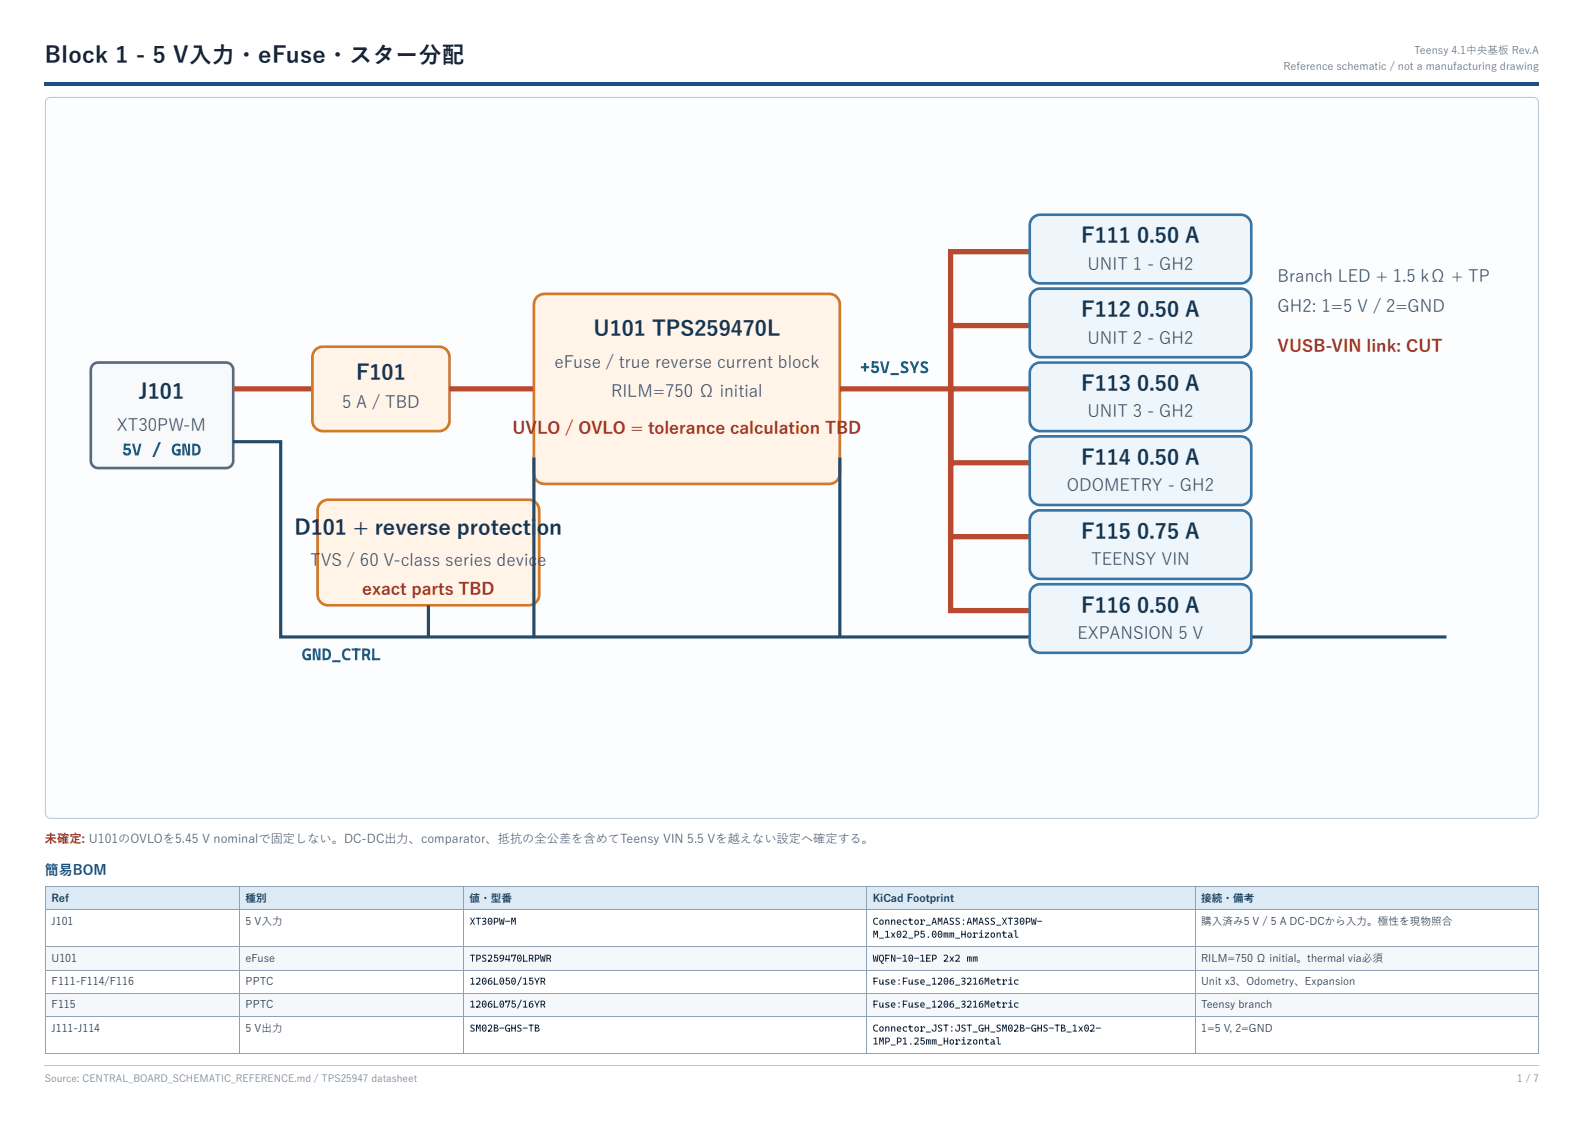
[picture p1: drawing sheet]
<svg xmlns="http://www.w3.org/2000/svg" width="420mm" height="297mm" viewBox="0 0 420 297" stroke-linecap="round" stroke-linejoin="round" font-family="sans-serif">
<defs><g id="words">
<text font-size="6" fill="#172033" x="11.9" y="16.7">Block 1 - 5 V入力 ・eFuse・スター分配</text>
<g font-size="5.6" fill="#153650">
<text x="286.7" y="64.4">F111</text>
<text x="301.4" y="64.4">0.50 A</text>
<text x="157.3" y="89.1">U101 TPS259470L</text>
<text x="286.7" y="84">F112</text>
<text x="301.4" y="84">0.50 A</text>
<text x="94.4" y="100.8">F101</text>
<text x="36.8" y="105.8">J101</text>
<text x="286.7" y="103.6">F113</text>
<text x="301.4" y="103.6">0.50 A</text>
<text x="286.7" y="123.2">F114</text>
<text x="301.4" y="123.2">0.50 A</text>
<text x="78.1" y="141.6">D1</text>
<text x="85.6" y="141.6">01 + reverse protecti</text>
<text x="142.3" y="141.6">on</text>
<text x="286.7" y="142.8">F115</text>
<text x="301.4" y="142.8">0.75 A</text>
<text x="286.7" y="162.3">F116</text>
<text x="301.4" y="162.3">0.50 A</text>
</g>
<g font-size="4.5" fill="#334b5f">
<text x="288.3" y="71.4">UNIT 1 - GH2</text>
<text x="338.7" y="74.8">Branch LED + 1.5 kΩ + TP</text>
<text x="338.7" y="82.6">GH2: 1=5 V / 2=GND</text>
<text x="288.3" y="91">UNIT 2 - GH2</text>
<text x="147" y="97.4">eFuse / true reverse current block</text>
<text x="162" y="105.3">RILM=750 Ω initial</text>
<text x="90.7" y="108.1">5 A / TBD</text>
<text x="288.3" y="110.6">UNIT 3 - GH2</text>
<text x="31" y="114.2">XT30PW-M</text>
<text x="282.8" y="130.2">ODOMETRY - GH2</text>
<text x="289.3" y="149.7">TEENSY VIN</text>
<text x="82.2" y="150">T</text>
<text x="85" y="150">VS / 60 V-class series devic</text>
<text x="142.4" y="150">e</text>
<text x="285.6" y="169.3">EXPANSION 5 V</text>
</g>
<g font-size="4.5" fill="#9b3328">
<text x="338.7" y="93.3">VUSB-VIN link: CUT</text>
<text x="135.9" y="115.1">UV</text>
<text x="142.4" y="115.1">LO / OVLO = tolerance calculation TBD</text>
<text x="96" y="157.6">exact parts TBD</text>
</g>
<g font-size="4.5" fill="#185e79">
<text x="228" y="98.8">+5V_SYS</text>
<text x="32.3" y="120.7">5V / GND</text>
<text x="80" y="174.9">GND_CTRL</text>
</g>
<text font-size="3.7" fill="#194f83" x="11.9" y="231.8">簡易BOM</text>
<text font-size="3.2" fill="#8b2c20" x="11.9" y="223.3">未確定: U101のOVLOを5.45 V nominalで固定しない。DC-DC出力 、comparator、抵抗の全公差を含めてTeensy VIN 5.5 Vを越えない設定へ確定する。</text>
<g font-size="2.8" fill="#536274">
<text x="374.9" y="14.3">Teensy 4.1中央基板 Rev.A</text>
<text x="340.3" y="18.5">Reference schematic / not a manufacturing drawing</text>
</g>
<g font-size="2.8" fill="#183b5b">
<text x="13.7" y="238.9">Ref</text>
<text x="65.1" y="238.9">種別</text>
<text x="124.5" y="238.9">値・型番</text>
<text x="231.4" y="238.9">KiCad Footprint</text>
<text x="318.4" y="238.9">接続・備考</text>
</g>
<g font-size="2.8" fill="#172033">
<text x="13.7" y="245">J101</text>
<text x="65.1" y="245">5 V入力</text>
<text x="318.4" y="245">購入済み5 V / 5 A DC-DCから入力 。極性を現物照合</text>
<text x="13.7" y="254.8">U101</text>
<text x="65.1" y="254.8">eFuse</text>
<text x="318.4" y="254.8">RILM=750 Ω initial。thermal via必須</text>
<text x="13.7" y="260.9">F111-F114/F116</text>
<text x="65.1" y="260.9">PPTC</text>
<text x="318.4" y="260.9">Unit x3、Odometry、Expansion</text>
<text x="13.7" y="267">F115</text>
<text x="65.1" y="267">PPTC</text>
<text x="318.4" y="267">Teensy branch</text>
<text x="13.7" y="273.3">J111-J114</text>
<text x="65.1" y="273.3">5 V出力</text>
<text x="318.4" y="273.3">1=5 V, 2=GND</text>
</g>
<g font-size="2.7" fill="#172033">
<text x="124.5" y="245">XT30PW-M</text>
<text x="231.4" y="245">Connector_AMASS:AMASS_XT30PW-</text>
<text x="231.4" y="248.4">M_1x02_P5.00mm_Horizontal</text>
<text x="124.5" y="254.8">TPS259470LRPWR</text>
<text x="231.4" y="254.8">WQFN-10-1EP 2x2 mm</text>
<text x="124.5" y="260.9">1206L050/15YR</text>
<text x="231.4" y="260.9">Fuse:Fuse_1206_3216Metric</text>
<text x="124.5" y="267">1206L075/16YR</text>
<text x="231.4" y="267">Fuse:Fuse_1206_3216Metric</text>
<text x="124.5" y="273.3">SM02B-GHS-TB</text>
<text x="231.4" y="273.3">Connector_JST:JST_GH_SM02B-GHS-TB_1x02-</text>
<text x="231.4" y="276.8">1MP_P1.25mm_Horizontal</text>
</g>
<g font-size="2.6" fill="#68788a">
<text x="11.9" y="286.8">Source: CENTRAL_BOARD_SCHEMATIC_REFERENCE.md / TPS25947 datasheet</text>
<text x="402.3" y="286.8">1 / 7</text>
</g>
</g></defs>
<path d="M11.9 21.7h396.1v1.1h-396.1z" fill="#194f83"/>
<path d="M12.4 26.2l1-.4 393.6 .1 .6 .4 .3 .9-.1 188.8-.5 .5-.8 .3-393.6-.1-.6-.4-.3-.8v-188.3z" fill="#fbfdff"/>
<path d="M12.4 26.2l1-.4 393.6 .1 .6 .4 .3 .9-.1 188.8-.5 .5-.8 .3-393.6-.1-.6-.4-.3-.8v-188.3z" fill="none" stroke="#b8c5d3" stroke-width=".27"/>
<path d="M24.6 96.6l.7-.4 .7-.1h33.9a1.96 1.96 0 0 1 1.9 1.9v24.1a1.96 1.96 0 0 1-1.9 1.9h-33.9a1.96 1.96 0 0 1-1.9-1.9v-24.1l.1-.7z" fill="#f7f9fb"/>
<path d="M24.6 96.6l.7-.4 .7-.1h33.9a1.96 1.96 0 0 1 1.9 1.9v24.1a1.96 1.96 0 0 1-1.9 1.9h-33.9a1.96 1.96 0 0 1-1.9-1.9v-24.1l.1-.7z" fill="none" stroke="#566b7d" stroke-width=".7" stroke-linecap="butt"/>
<path d="M61.8 103h21" fill="none" stroke="#b94a2f" stroke-width="1.4" stroke-linecap="butt"/>
<path d="M83.6 92.7l.9-.6 1.1-.2h30.8a2.8 2.8 0 0 1 2.8 2.8v16.7a2.8 2.8 0 0 1-2.8 2.8h-30.8a2.8 2.8 0 0 1-2.8-2.8v-16.9l.3-1.1z" fill="#fff4e7"/>
<path d="M83.6 92.7l.9-.6 1.1-.2h30.8a2.8 2.8 0 0 1 2.8 2.8v16.7a2.8 2.8 0 0 1-2.8 2.8h-30.8a2.8 2.8 0 0 1-2.8-2.8v-16.9l.3-1.1z" fill="none" stroke="#d27b24" stroke-width=".7" stroke-linecap="butt"/>
<path d="M119.2 103h22.3" fill="none" stroke="#b94a2f" stroke-width="1.4" stroke-linecap="butt"/>
<path d="M142.4 78.7l.9-.6 1-.2h75.6a2.8 2.8 0 0 1 2.8 2.8v44.7a2.8 2.8 0 0 1-2.8 2.8h-75.6a2.8 2.8 0 0 1-2.8-2.8v-44.7l.3-1.1z" fill="#fff4e7"/>
<path d="M142.4 78.7l.9-.6 1-.2h75.6a2.8 2.8 0 0 1 2.8 2.8v44.7a2.8 2.8 0 0 1-2.8 2.8h-75.6a2.8 2.8 0 0 1-2.8-2.8v-44.7l.3-1.1z" fill="none" stroke="#d27b24" stroke-width=".7" stroke-linecap="butt"/>
<path d="M222.7 103h29.3" fill="none" stroke="#b94a2f" stroke-width="1.4" stroke-linecap="butt"/>
<path d="M85 133.2l.9-.6 1.1-.2h53.1a2.8 2.8 0 0 1 2.8 2.8v22.4a2.8 2.8 0 0 1-2.8 2.8h-53.1a2.8 2.8 0 0 1-2.8-2.8v-22.6l.3-1z" fill="#fff4e7"/>
<path d="M85 133.2l.9-.6 1.1-.2h53.1a2.8 2.8 0 0 1 2.8 2.8v22.4a2.8 2.8 0 0 1-2.8 2.8h-53.1a2.8 2.8 0 0 1-2.8-2.8v-22.6l.3-1z" fill="none" stroke="#d27b24" stroke-width=".7" stroke-linecap="butt"/>
<path d="M61.8 117h12.6v51.8h309.1M141.5 121.2v47.6M222.7 121.2v47.6M113.6 160.4v8.4" fill="none" stroke="#254b68" stroke-width=".84" stroke-linecap="butt"/>
<path d="M273 66.7h-21v36.3M273 86.3h-21v16.7M252 103v19.6h21M252 103v39.2h21M252 103v58.8h21M252 103h21" fill="none" stroke="#b94a2f" stroke-width="1.4" stroke-linecap="butt"/>
<path d="M273.8 57.7l.9-.6 1.1-.2h53.1a2.8 2.8 0 0 1 2.8 2.8v12.6a2.8 2.8 0 0 1-2.8 2.8h-53.1a2.8 2.8 0 0 1-2.8-2.8v-12.8l.3-1z" fill="#eef6fb"/>
<path d="M273.8 57.7l.9-.6 1.1-.2h53.1a2.8 2.8 0 0 1 2.8 2.8v12.6a2.8 2.8 0 0 1-2.8 2.8h-53.1a2.8 2.8 0 0 1-2.8-2.8v-12.8l.3-1z" fill="none" stroke="#3976a8" stroke-width=".7" stroke-linecap="butt"/>
<path d="M273.8 77.3l.9-.6 1.1-.2h53.1a2.8 2.8 0 0 1 2.8 2.8v12.6a2.8 2.8 0 0 1-2.8 2.8h-53.1a2.8 2.8 0 0 1-2.8-2.8v-12.8l.3-1.1z" fill="#eef6fb"/>
<path d="M273.8 77.3l.9-.6 1.1-.2h53.1a2.8 2.8 0 0 1 2.8 2.8v12.6a2.8 2.8 0 0 1-2.8 2.8h-53.1a2.8 2.8 0 0 1-2.8-2.8v-12.8l.3-1.1z" fill="none" stroke="#3976a8" stroke-width=".7" stroke-linecap="butt"/>
<path d="M273.8 96.9l.9-.6 1.1-.2h53.1a2.8 2.8 0 0 1 2.8 2.7v12.6a2.8 2.8 0 0 1-2.8 2.8h-53.1a2.8 2.8 0 0 1-2.8-2.8v-12.7l.3-1.1z" fill="#eef6fb"/>
<path d="M273.8 96.9l.9-.6 1.1-.2h53.1a2.8 2.8 0 0 1 2.8 2.7v12.6a2.8 2.8 0 0 1-2.8 2.8h-53.1a2.8 2.8 0 0 1-2.8-2.8v-12.7l.3-1.1z" fill="none" stroke="#3976a8" stroke-width=".7" stroke-linecap="butt"/>
<path d="M273.8 116.4l.9-.6 1.1-.2h53.1a2.8 2.8 0 0 1 2.8 2.8v12.6a2.8 2.8 0 0 1-2.8 2.8h-53.1a2.8 2.8 0 0 1-2.8-2.8v-12.8l.3-1z" fill="#eef6fb"/>
<path d="M273.8 116.4l.9-.6 1.1-.2h53.1a2.8 2.8 0 0 1 2.8 2.8v12.6a2.8 2.8 0 0 1-2.8 2.8h-53.1a2.8 2.8 0 0 1-2.8-2.8v-12.8l.3-1z" fill="none" stroke="#3976a8" stroke-width=".7" stroke-linecap="butt"/>
<path d="M273.8 136l.9-.6 1.1-.2h53.1a2.8 2.8 0 0 1 2.8 2.8v12.6a2.8 2.8 0 0 1-2.8 2.8h-53.1a2.8 2.8 0 0 1-2.8-2.8v-12.8l.3-1z" fill="#eef6fb"/>
<path d="M273.8 136l.9-.6 1.1-.2h53.1a2.8 2.8 0 0 1 2.8 2.8v12.6a2.8 2.8 0 0 1-2.8 2.8h-53.1a2.8 2.8 0 0 1-2.8-2.8v-12.8l.3-1z" fill="none" stroke="#3976a8" stroke-width=".7" stroke-linecap="butt"/>
<path d="M273.8 155.6l.9-.6 1.1-.2h53.1a2.8 2.8 0 0 1 2.8 2.8v12.6a2.8 2.8 0 0 1-2.8 2.8h-53.1a2.8 2.8 0 0 1-2.8-2.8v-12.8l.3-1.1z" fill="#eef6fb"/>
<path d="M273.8 155.6l.9-.6 1.1-.2h53.1a2.8 2.8 0 0 1 2.8 2.8v12.6a2.8 2.8 0 0 1-2.8 2.8h-53.1a2.8 2.8 0 0 1-2.8-2.8v-12.8l.3-1.1z" fill="none" stroke="#3976a8" stroke-width=".7" stroke-linecap="butt"/>
<g fill="#dceaf6">
<path d="M12.2 234.9h51.3v6.1h-51.3z"/>
<path d="M63.5 234.9h59.3v6.1h-59.3z"/>
<path d="M122.8 234.9h106.9v6.1h-106.9z"/>
<path d="M229.7 234.9h87v6.1h-87z"/>
<path d="M316.7 234.9h91.3v6.1h-91.3z"/>
</g>
<g fill="#f5f8fb">
<path d="M12.2 250.8h51.3v6.1h-51.3z"/>
<path d="M63.5 250.8h59.3v6.1h-59.3z"/>
<path d="M122.8 250.8h106.9v6.1h-106.9z"/>
<path d="M229.7 250.8h87v6.1h-87z"/>
<path d="M316.7 250.8h91.3v6.1h-91.3z"/>
<path d="M12.2 263h51.3v6.3h-51.3z"/>
<path d="M63.5 263h59.3v6.3h-59.3z"/>
<path d="M122.8 263h106.9v6.3h-106.9z"/>
<path d="M229.7 263h87v6.3h-87z"/>
<path d="M316.7 263h91.3v6.3h-91.3z"/>
</g>
<g fill="none" stroke="#8fa1b3" stroke-width=".27">
<path d="M11.9 234.8h396.1M12 234.7v44.4M63.4 234.7v44.4M122.9 234.7v44.4M229.8 234.7v44.4M316.8 234.7v44.4M407.8 234.7v44.4M11.9 240.9h396.1M11.9 250.7h396.1M11.9 257h396.1M11.9 263.1h396.1M11.9 269.2h396.1"/>
<path d="M11.9 279h396.1"/>
</g>
<path d="M11.9 282.2h396.1" fill="none" stroke="#b8c5d3" stroke-width=".27"/>
<use href="#words"/>
</svg>
